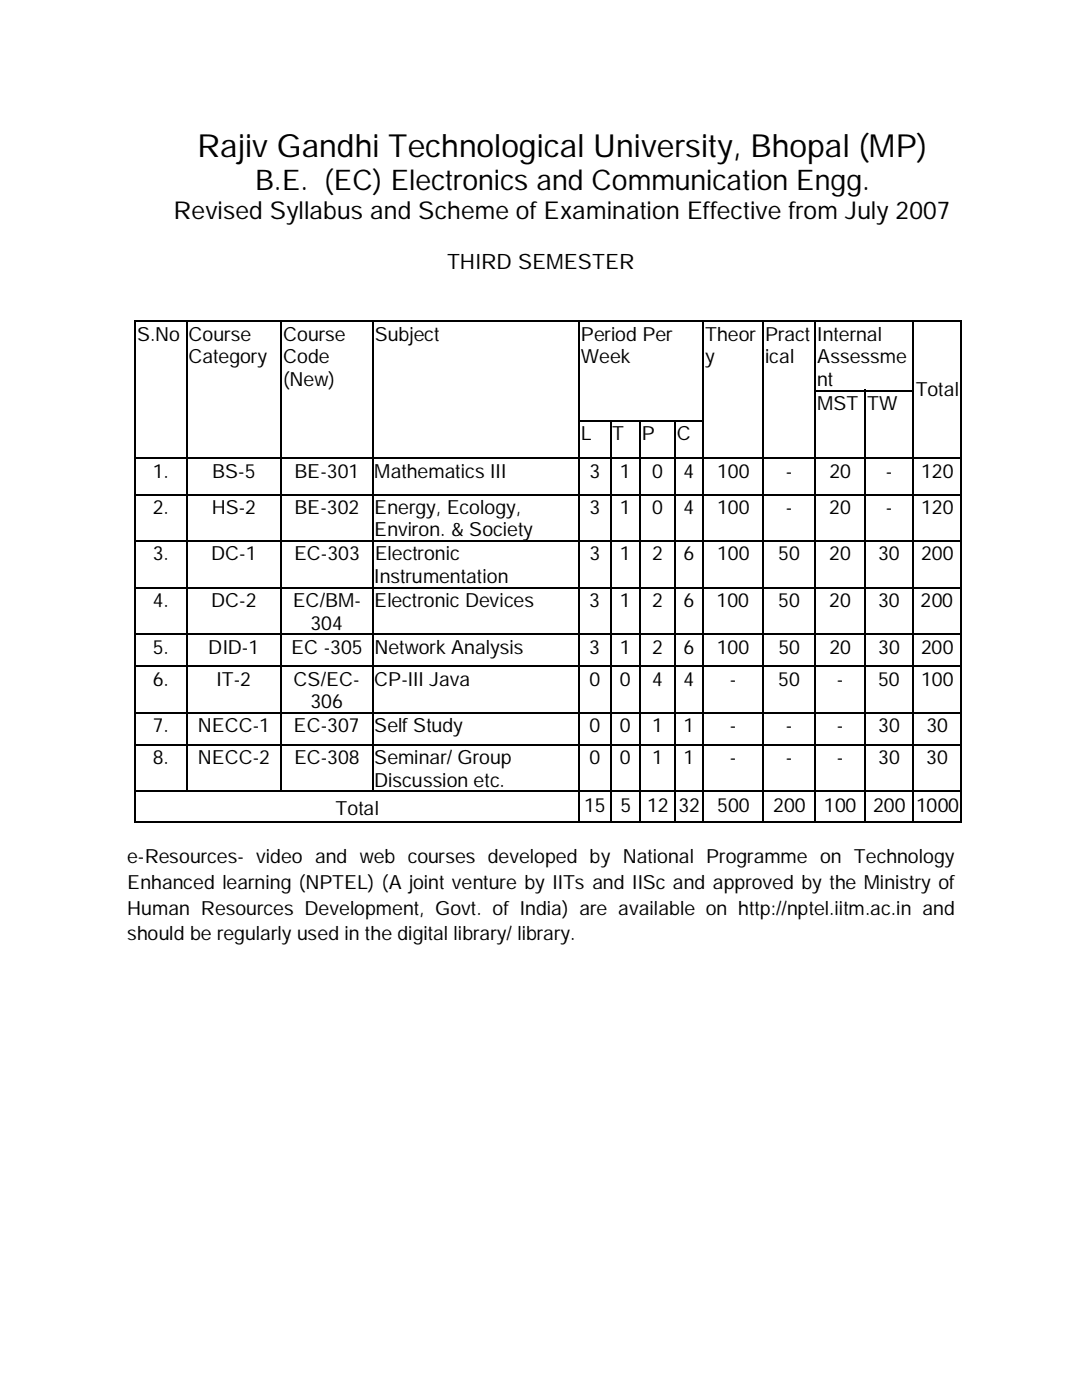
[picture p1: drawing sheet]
<svg xmlns="http://www.w3.org/2000/svg" width="216mm" height="279mm" viewBox="0 0 216 279" stroke-linecap="round" stroke-linejoin="round" font-family="sans-serif">
<defs><g id="words">
<text font-size="6.3" x="39.4" y="31.3">Rajiv Gandhi Technological University, Bhopal (MP)</text>
<text font-size="5.7" x="50.9" y="37.9">B.E. (EC) Electronics and Communication Engg.</text>
<text font-size="4.9" x="34.6" y="43.8">Revised Syllabus and Scheme of Examination Effective from July 2007</text>
<text font-size="4.2" x="89.2" y="53.7">THIRD SEMESTER</text>
<g font-size="3.9">
<text x="27.3" y="68.1">S.No Course</text>
<text x="56.5" y="68.1">Course</text>
<text x="74.8" y="68.1">Subject</text>
<text x="115.9" y="68.1">Period Per</text>
<text x="140.7" y="68.1">Theor</text>
<text x="152.7" y="68.1">Pract</text>
<text x="163.1" y="68.1">Internal</text>
<text x="37.6" y="72.5">Category</text>
<text x="56.5" y="72.5">Code</text>
<text x="56.5" y="77">(New)</text>
<text x="115.9" y="72.5">Week</text>
<text x="140.7" y="72.5">y</text>
<text x="152.7" y="72.5">ical</text>
<text x="163.1" y="72.5">Assessme</text>
<text x="163.1" y="77">nt</text>
<text x="163.1" y="81.8">MST TW</text>
<text x="182.7" y="79">Total</text>
<text x="115.9" y="87.8">L</text>
<text x="122.2" y="87.8">T</text>
<text x="128.1" y="87.8">P</text>
<text x="135" y="87.8">C</text>
<text x="30.5" y="95.3">1.</text>
<text x="42.3" y="95.3">BS-5</text>
<text x="58.8" y="95.3">BE-301</text>
<text x="74.7" y="95.3">Mathematics III</text>
<text x="117.6" y="95.3">3</text>
<text x="123.7" y="95.3">1</text>
<text x="130.1" y="95.3">0</text>
<text x="136.4" y="95.3">4</text>
<text x="143.1" y="95.3">100</text>
<text x="156.8" y="95.3">-</text>
<text x="165.5" y="95.3">20</text>
<text x="176.8" y="95.3">-</text>
<text x="183.8" y="95.3">120</text>
<text x="30.5" y="102.6">2.</text>
<text x="42.2" y="102.6">HS-2</text>
<text x="58.8" y="102.6">BE-302</text>
<text x="74.7" y="107">Environ. &amp; Society</text>
<text x="74.7" y="102.6">Energy, Ecology,</text>
<text x="117.6" y="102.6">3</text>
<text x="123.7" y="102.6">1</text>
<text x="130.1" y="102.6">0</text>
<text x="136.4" y="102.6">4</text>
<text x="143.1" y="102.6">100</text>
<text x="156.8" y="102.6">-</text>
<text x="165.4" y="102.6">20</text>
<text x="176.8" y="102.6">-</text>
<text x="183.8" y="102.6">120</text>
<text x="30.5" y="111.8">3.</text>
<text x="42.2" y="111.8">DC-1</text>
<text x="58.7" y="111.8">EC-303</text>
<text x="74.8" y="111.8">Electronic</text>
<text x="117.6" y="111.8">3</text>
<text x="123.7" y="111.8">1</text>
<text x="130.1" y="111.8">2</text>
<text x="136.4" y="111.8">6</text>
<text x="143.1" y="111.8">100</text>
<text x="155.3" y="111.8">50</text>
<text x="165.4" y="111.8">20</text>
<text x="175.3" y="111.8">30</text>
<text x="183.8" y="111.8">200</text>
<text x="74.7" y="116.3">Instrumentation</text>
<text x="30.5" y="121.2">4.</text>
<text x="42.2" y="121.2">DC-2</text>
<text x="58.4" y="121.2">EC/BM-</text>
<text x="62" y="125.6">304</text>
<text x="74.7" y="121.2">Electronic Devices</text>
<text x="117.6" y="121.2">3</text>
<text x="123.7" y="121.2">1</text>
<text x="130.1" y="121.2">2</text>
<text x="136.4" y="121.2">6</text>
<text x="143" y="121.2">100</text>
<text x="155.3" y="121.2">50</text>
<text x="165.4" y="121.2">20</text>
<text x="175.2" y="121.2">30</text>
<text x="183.7" y="121.2">200</text>
<text x="30.5" y="130.5">5.</text>
<text x="41.6" y="130.5">DID-1</text>
<text x="58.1" y="130.5">EC -305 Network Analysis</text>
<text x="117.6" y="130.5">3</text>
<text x="123.7" y="130.5">1</text>
<text x="130.1" y="130.5">2</text>
<text x="136.4" y="130.5">6</text>
<text x="143.1" y="130.5">100</text>
<text x="155.3" y="130.5">50</text>
<text x="165.5" y="130.5">20</text>
<text x="175.2" y="130.5">30</text>
<text x="183.8" y="130.5">200</text>
<text x="30.5" y="136.8">6.</text>
<text x="43.2" y="136.8">IT-2</text>
<text x="58.6" y="136.8">CS/EC-</text>
<text x="74.7" y="136.8">CP-III Java</text>
<text x="117.6" y="136.8">0</text>
<text x="123.7" y="136.8">0</text>
<text x="130.1" y="136.8">4</text>
<text x="136.4" y="136.8">4</text>
<text x="145.6" y="136.8">-</text>
<text x="155.3" y="136.8">50</text>
<text x="167" y="136.8">-</text>
<text x="175.2" y="136.8">50</text>
<text x="183.8" y="136.8">100</text>
<text x="62" y="141.3">306</text>
<text x="30.5" y="146.1">7.</text>
<text x="39.5" y="146.1">NECC-1</text>
<text x="58.6" y="146.1">EC-307</text>
<text x="74.7" y="146.1">Self Study</text>
<text x="117.6" y="146.1">0</text>
<text x="123.7" y="146.1">0</text>
<text x="130.1" y="146.1">1</text>
<text x="136.4" y="146.1">1</text>
<text x="145.6" y="146.1">-</text>
<text x="156.8" y="146.1">-</text>
<text x="167" y="146.1">-</text>
<text x="175.2" y="146.1">30</text>
<text x="184.9" y="146.1">30</text>
<text x="30.5" y="152.5">8.</text>
<text x="39.5" y="152.5">NECC-2</text>
<text x="58.7" y="152.5">EC-308 Seminar/ Group</text>
<text x="117.6" y="152.5">0</text>
<text x="123.7" y="152.5">0</text>
<text x="130.1" y="152.5">1</text>
<text x="136.4" y="152.5">1</text>
<text x="145.6" y="152.5">-</text>
<text x="156.8" y="152.5">-</text>
<text x="167" y="152.5">-</text>
<text x="175.3" y="152.5">30</text>
<text x="184.8" y="152.5">30</text>
<text x="74.7" y="157">Discussion etc.</text>
<text x="116.6" y="162">15</text>
<text x="123.8" y="162">5</text>
<text x="129.1" y="162">12 32</text>
<text x="143.1" y="162">500</text>
<text x="154.3" y="162">200</text>
<text x="164.4" y="162">100</text>
<text x="174.2" y="162">200 1000</text>
<text x="67" y="162.6">Total</text>
<text x="25.4" y="172.2">e-Resources- video and web courses developed by National Programme on Technology</text>
<text x="25.4" y="177.4">Enhanced learning (NPTEL) (A joint venture by IITs and IISc and approved by the Ministry of</text>
<text x="25.4" y="182.5">Human Resources Development, Govt. of India) are available on http://nptel.iitm.ac.in and</text>
<text x="25.4" y="187.6">should be regularly used in the digital library/ library.</text>
</g>
</g></defs>
<g fill="#000">
<path d="M26.8 63.9h.3v.6h-.3zM26.8 77.8h.3v.4h-.3zM37.1 63.9h.3v.6h-.3zM37.1 77.8h.3v.4h-.3zM56 63.9h.2v.6h-.2zM56 77.8h.2v.4h-.2zM74.3 63.9h.2v.6h-.2zM74.3 77.8h.2v.4h-.2zM115.4 63.9h.3v.6h-.3zM115.4 77.8h.3v.4h-.3zM140.2 63.9h.3v.6h-.3zM140.2 77.8h.3v.4h-.3z"/>
<path d="M152.1 63.9h.3v.6h-.3zM152.1 77.8h.3v.4h-.3zM162.6 63.9h.2v.6h-.2zM162.6 77.8h.2v.4h-.2zM172.5 77.8h.2v.4h-.2zM182.1 63.9h.3v.6h-.3zM182.1 77.8h.3v.4h-.3zM191.7 63.9h.2v.6h-.2zM191.7 63.9h.2v.3h-.2zM191.7 77.8h.2v.4h-.2zM26.8 83.8h.3v.4h-.3zM26.8 91.4h.3v.4h-.3z"/>
<path d="M26.8 98.6h.3v.5h-.3zM37.1 83.8h.3v.4h-.3zM37.1 91.4h.3v.4h-.3zM37.1 98.6h.3v.5h-.3zM56 83.8h.2v.4h-.2zM56 91.4h.2v.4h-.2zM56 98.6h.2v.5h-.2zM74.3 83.8h.2v.4h-.2zM74.3 91.4h.2v.4h-.2zM74.3 98.6h.2v.5h-.2zM115.4 83.8h.3v.4h-.3zM115.4 91.4h.3v.4h-.3z"/>
<path d="M115.4 98.6h.3v.5h-.3zM121.8 83.8h.2v.4h-.2zM121.8 91.4h.2v.4h-.2zM121.8 98.6h.2v.5h-.2zM127.6 83.8h.2v.4h-.2zM127.6 91.4h.2v.4h-.2zM127.6 98.6h.2v.5h-.2zM134.5 83.8h.3v.4h-.3zM134.5 91.4h.3v.4h-.3zM134.5 98.6h.3v.5h-.3zM140.2 83.8h.3v.4h-.3zM140.2 91.4h.3v.4h-.3z"/>
<path d="M140.2 98.6h.3v.5h-.3zM152.1 83.8h.3v.4h-.3zM152.1 91.4h.3v.4h-.3zM152.1 98.6h.3v.5h-.3zM162.6 83.8h.2v.4h-.2zM162.6 91.4h.2v.4h-.2zM162.6 98.6h.2v.5h-.2zM172.5 83.8h.2v.4h-.2zM172.5 91.4h.2v.4h-.2zM172.5 98.6h.2v.5h-.2zM182.1 83.8h.3v.4h-.3zM182.1 91.4h.3v.4h-.3z"/>
<path d="M182.1 98.6h.3v.5h-.3zM191.7 83.8h.2v.4h-.2zM191.7 91.4h.2v.4h-.2zM191.7 98.6h.2v.5h-.2zM26.8 107.9h.3v.4h-.3zM26.8 117.2h.3v.4h-.3zM37.1 107.9h.3v.4h-.3zM37.1 117.2h.3v.4h-.3zM56 107.9h.2v.4h-.2zM56 117.2h.2v.4h-.2zM74.3 107.9h.2v.4h-.2zM74.3 117.2h.2v.4h-.2z"/>
<path d="M115.4 107.9h.3v.4h-.3zM115.4 117.2h.3v.4h-.3zM121.8 107.9h.2v.4h-.2zM121.8 117.2h.2v.4h-.2zM127.6 107.9h.2v.4h-.2zM127.6 117.2h.2v.4h-.2zM134.5 107.9h.3v.4h-.3zM134.5 117.2h.3v.4h-.3zM140.2 107.9h.3v.4h-.3zM140.2 117.2h.3v.4h-.3zM152.1 107.9h.3v.4h-.3zM152.1 117.2h.3v.4h-.3z"/>
<path d="M162.6 107.9h.2v.4h-.2zM162.6 117.2h.2v.4h-.2zM172.5 107.9h.2v.4h-.2zM172.5 117.2h.2v.4h-.2zM182.1 107.9h.3v.4h-.3zM182.1 117.2h.3v.4h-.3zM191.7 107.9h.2v.4h-.2zM191.7 117.2h.2v.4h-.2zM26.8 126.4h.3v.5h-.3zM26.8 132.8h.3v.5h-.3zM37.1 126.4h.3v.5h-.3zM37.1 132.8h.3v.5h-.3z"/>
<path d="M56 126.4h.2v.5h-.2zM56 132.8h.2v.5h-.2zM74.3 126.4h.2v.5h-.2zM74.3 132.8h.2v.5h-.2zM115.4 126.4h.3v.5h-.3zM115.4 132.8h.3v.5h-.3zM121.8 126.4h.2v.5h-.2zM121.8 132.8h.2v.5h-.2zM127.6 126.4h.2v.5h-.2zM127.6 132.8h.2v.5h-.2zM134.5 126.4h.3v.5h-.3zM134.5 132.8h.3v.5h-.3z"/>
<path d="M140.2 126.4h.3v.5h-.3zM140.2 132.8h.3v.5h-.3zM152.1 126.4h.3v.5h-.3zM152.1 132.8h.3v.5h-.3zM162.6 126.4h.2v.5h-.2zM162.6 132.8h.2v.5h-.2zM172.5 126.4h.2v.5h-.2zM172.5 132.8h.2v.5h-.2zM182.1 126.4h.3v.5h-.3zM182.1 132.8h.3v.5h-.3zM191.7 126.4h.2v.5h-.2zM191.7 132.8h.2v.5h-.2z"/>
<path d="M26.8 142.1h.3v.5h-.3zM26.8 148.5h.3v.4h-.3zM26.8 157.8h.3v.6h-.3zM37.1 142.1h.3v.5h-.3zM37.1 148.5h.3v.4h-.3zM56 142.1h.2v.5h-.2zM56 148.5h.2v.4h-.2zM74.3 142.1h.2v.5h-.2zM74.3 148.5h.2v.4h-.2zM115.4 142.1h.3v.5h-.3zM115.4 148.5h.3v.4h-.3zM115.4 157.8h.3v.6h-.3z"/>
<path d="M121.8 142.1h.2v.5h-.2zM121.8 148.5h.2v.4h-.2zM121.8 157.8h.2v.6h-.2zM127.6 142.1h.2v.5h-.2zM127.6 148.5h.2v.4h-.2zM127.6 157.8h.2v.6h-.2zM134.5 142.1h.3v.5h-.3zM134.5 148.5h.3v.4h-.3zM134.5 157.8h.3v.6h-.3zM140.2 142.1h.3v.5h-.3zM140.2 148.5h.3v.4h-.3zM140.2 157.8h.3v.6h-.3z"/>
<path d="M152.1 142.1h.3v.5h-.3zM152.1 148.5h.3v.4h-.3zM152.1 157.8h.3v.6h-.3zM162.6 142.1h.2v.5h-.2zM162.6 148.5h.2v.4h-.2zM162.6 157.8h.2v.6h-.2zM172.5 142.1h.2v.5h-.2zM172.5 148.5h.2v.4h-.2zM172.5 157.8h.2v.6h-.2zM182.1 142.1h.3v.5h-.3zM182.1 148.5h.3v.4h-.3zM182.1 157.8h.3v.6h-.3z"/>
<path d="M191.7 142.1h.2v.5h-.2zM191.7 148.5h.2v.4h-.2zM191.7 157.8h.2v.6h-.2zM191.7 163.9h.2v.3h-.2z"/>
</g>
<g fill="none" stroke="#000" stroke-width=".25">
<path d="M26.8 64.1h10.4M27 64.4v13.5M27 78.1v5.8M37.3 64.1h18.7M56.1 64.4v13.5M56.1 78.1v5.8M56.1 64.1h18.2M74.4 64.4v13.5M74.4 78.1v5.8M74.4 64.1h41.1M115.5 64.4v13.5M115.5 78.1v5.8"/>
<path d="M115.6 64.1h24.7M140.3 64.4v13.5M140.3 78.1v5.8M140.4 64.1h11.8M152.3 64.4v13.5M152.3 78.1v5.8M152.3 64.1h10.3M162.7 64.4v13.5M162.7 78.1v5.8M162.7 64.1h19.5M162.7 77.9h9.9M172.6 78.1v5.8"/>
<path d="M172.6 77.9h9.6M182.2 64.4v13.5M182.2 78.1v5.8M182.3 64.1h9.5M191.8 64.4v13.5M191.8 78.1v5.8M27 84.2v7.2M27 91.7v7M27 99v8.9M27 91.5h10.2M27 98.8h10.2M37.3 91.5h18.7"/>
<path d="M37.3 98.8h18.7M56.1 84.2v7.2M56.1 91.7v7M56.1 99v8.9M56.1 91.5h18.2M56.1 98.8h18.2M74.4 84.2v7.2M74.4 91.7v7M74.4 99v8.9M74.4 91.5h41.1M74.4 98.8h41.1M115.5 84.2v7.2"/>
<path d="M115.5 91.7v7M115.5 99v8.9M115.6 83.9h6.2M115.6 91.5h6.2M115.6 98.8h6.2M121.9 84.2v7.2M121.9 91.7v7M121.9 99v8.9M121.9 83.9h5.8M121.9 91.5h5.8M121.9 98.8h5.8M127.7 84.2v7.2"/>
<path d="M127.7 91.7v7M127.7 99v8.9M127.8 83.9h6.8M127.8 91.5h6.8M127.8 98.8h6.8M134.7 84.2v7.2M134.7 91.7v7M134.7 99v8.9M134.7 83.9h5.6M134.7 91.5h5.6M134.7 98.8h5.6M140.3 84.2v7.2"/>
<path d="M140.3 91.7v7M140.3 99v8.9M140.4 91.5h11.8M140.4 98.8h11.8M152.3 84.2v7.2M152.3 91.7v7M152.3 99v8.9M152.3 91.5h10.3M152.3 98.8h10.3M162.7 84.2v7.2M162.7 91.7v7M162.7 99v8.9"/>
<path d="M162.7 91.5h9.9M162.7 98.8h9.9M172.6 84.2v7.2M172.6 91.7v7M172.6 99v8.9M172.6 91.5h9.6M172.6 98.8h9.6M182.2 84.2v7.2M182.2 91.7v7M182.2 99v8.9M182.3 91.5h9.5M182.3 98.8h9.5"/>
<path d="M191.8 84.2v7.2M191.8 91.7v7M191.8 99v8.9M27 108.2v9.1M27 117.5v9M27 108h10.2M27 117.3h10.2M37.3 108h18.7M37.3 117.3h18.7M56.1 108.2v9.1M56.1 117.5v9M56.1 108h18.2"/>
<path d="M56.1 117.3h18.2M74.4 108.2v9.1M74.4 117.5v9M74.4 108h41.1M74.4 117.3h41.1M115.5 108.2v9.1M115.5 117.5v9M115.6 108h6.2M115.6 117.3h6.2M121.9 108.2v9.1M121.9 117.5v9M121.9 108h5.8"/>
<path d="M121.9 117.3h5.8M127.7 108.2v9.1M127.7 117.5v9M127.8 108h6.8M127.8 117.3h6.8M134.7 108.2v9.1M134.7 117.5v9M134.7 108h5.6M134.7 117.3h5.6M140.3 108.2v9.1M140.3 117.5v9M140.4 108h11.8"/>
<path d="M140.4 117.3h11.8M152.3 108.2v9.1M152.3 117.5v9M152.3 108h10.3M152.3 117.3h10.3M162.7 108.2v9.1M162.7 117.5v9M162.7 108h9.9M162.7 117.3h9.9M172.6 108.2v9.1M172.6 117.5v9M172.6 108h9.6"/>
<path d="M172.6 117.3h9.6M182.2 108.2v9.1M182.2 117.5v9M182.3 108h9.5M182.3 117.3h9.5M191.8 108.2v9.1M191.8 117.5v9M27 126.8v6.1M27 133.2v9M27 126.5h10.2M27 133h10.2M37.3 126.5h18.7"/>
<path d="M37.3 133h18.7M56.1 126.8v6.1M56.1 133.2v9M56.1 126.5h18.2M56.1 133h18.2M74.4 126.8v6.1M74.4 133.2v9M74.4 126.5h41.1M74.4 133h41.1M115.5 126.8v6.1M115.5 133.2v9M115.6 126.5h6.2"/>
<path d="M115.6 133h6.2M121.9 126.8v6.1M121.9 133.2v9M121.9 126.5h5.8M121.9 133h5.8M127.7 126.8v6.1M127.7 133.2v9M127.8 126.5h6.8M127.8 133h6.8M134.7 126.8v6.1M134.7 133.2v9M134.7 126.5h5.6"/>
<path d="M134.7 133h5.6M140.3 126.8v6.1M140.3 133.2v9M140.4 126.5h11.8M140.4 133h11.8M152.3 126.8v6.1M152.3 133.2v9M152.3 126.5h10.3M152.3 133h10.3M162.7 126.8v6.1M162.7 133.2v9M162.7 126.5h9.9"/>
<path d="M162.7 133h9.9M172.6 126.8v6.1M172.6 133.2v9M172.6 126.5h9.6M172.6 133h9.6M182.2 126.8v6.1M182.2 133.2v9M182.3 126.5h9.5M182.3 133h9.5M191.8 126.8v6.1M191.8 133.2v9M27 142.5v6.1"/>
<path d="M27 148.8v9.1M27 158.3v5.9M27 142.2h10.2M27 148.6h10.2M27 157.9h88.5M37.3 142.2h18.7M37.3 148.6h18.7M56.1 142.5v6.1M56.1 148.8v9.1M56.1 142.2h18.2M56.1 148.6h18.2M74.4 142.5v6.1"/>
<path d="M74.4 148.8v9.1M74.4 142.2h41.1M74.4 148.6h41.1M115.5 142.5v6.1M115.5 148.8v9.1M115.5 158.3v5.9M115.6 142.2h6.2M115.6 148.6h6.2M115.6 157.9h6.2M121.9 142.5v6.1M121.9 148.8v9.1M121.9 158.3v5.9"/>
<path d="M121.9 142.2h5.8M121.9 148.6h5.8M121.9 157.9h5.8M127.7 142.5v6.1M127.7 148.8v9.1M127.7 158.3v5.9M127.8 142.2h6.8M127.8 148.6h6.8M127.8 157.9h6.8M134.7 142.5v6.1M134.7 148.8v9.1M134.7 158.3v5.9"/>
<path d="M134.7 142.2h5.6M134.7 148.6h5.6M134.7 157.9h5.6M140.3 142.5v6.1M140.3 148.8v9.1M140.3 158.3v5.9M140.4 142.2h11.8M140.4 148.6h11.8M140.4 157.9h11.8M152.3 142.5v6.1M152.3 148.8v9.1M152.3 158.3v5.9"/>
<path d="M152.3 142.2h10.3M152.3 148.6h10.3M152.3 157.9h10.3M162.7 142.5v6.1M162.7 148.8v9.1M162.7 158.3v5.9M162.7 142.2h9.9M162.7 148.6h9.9M162.7 157.9h9.9M172.6 142.5v6.1M172.6 148.8v9.1M172.6 158.3v5.9"/>
<path d="M172.6 142.2h9.6M172.6 148.6h9.6M172.6 157.9h9.6M182.2 142.5v6.1M182.2 148.8v9.1M182.2 158.3v5.9M182.3 142.2h9.5M182.3 148.6h9.5M182.3 157.9h9.5M191.8 142.5v6.1M191.8 148.8v9.1M191.8 158.3v5.9"/>
<path d="M26.8 164h88.7M115.6 164h6.2M121.9 164h5.8M127.8 164h6.8M134.7 164h5.6M140.4 164h11.8M152.3 164h10.3M162.7 164h9.9M172.6 164h9.6M182.3 164h9.5"/>
</g>
<path d="M37.3 64.4v13.5M37.3 78.1v5.8M37.3 84.2v7.2M37.3 91.7v7M37.3 99v8.9M37.3 108.2v9.1M37.3 117.5v9M37.3 126.8v6.1M37.3 133.2v9M37.3 142.5v6.1M37.3 148.8v9.1" fill="none" stroke="#000" stroke-width=".34"/>
<use href="#words"/>
</svg>
